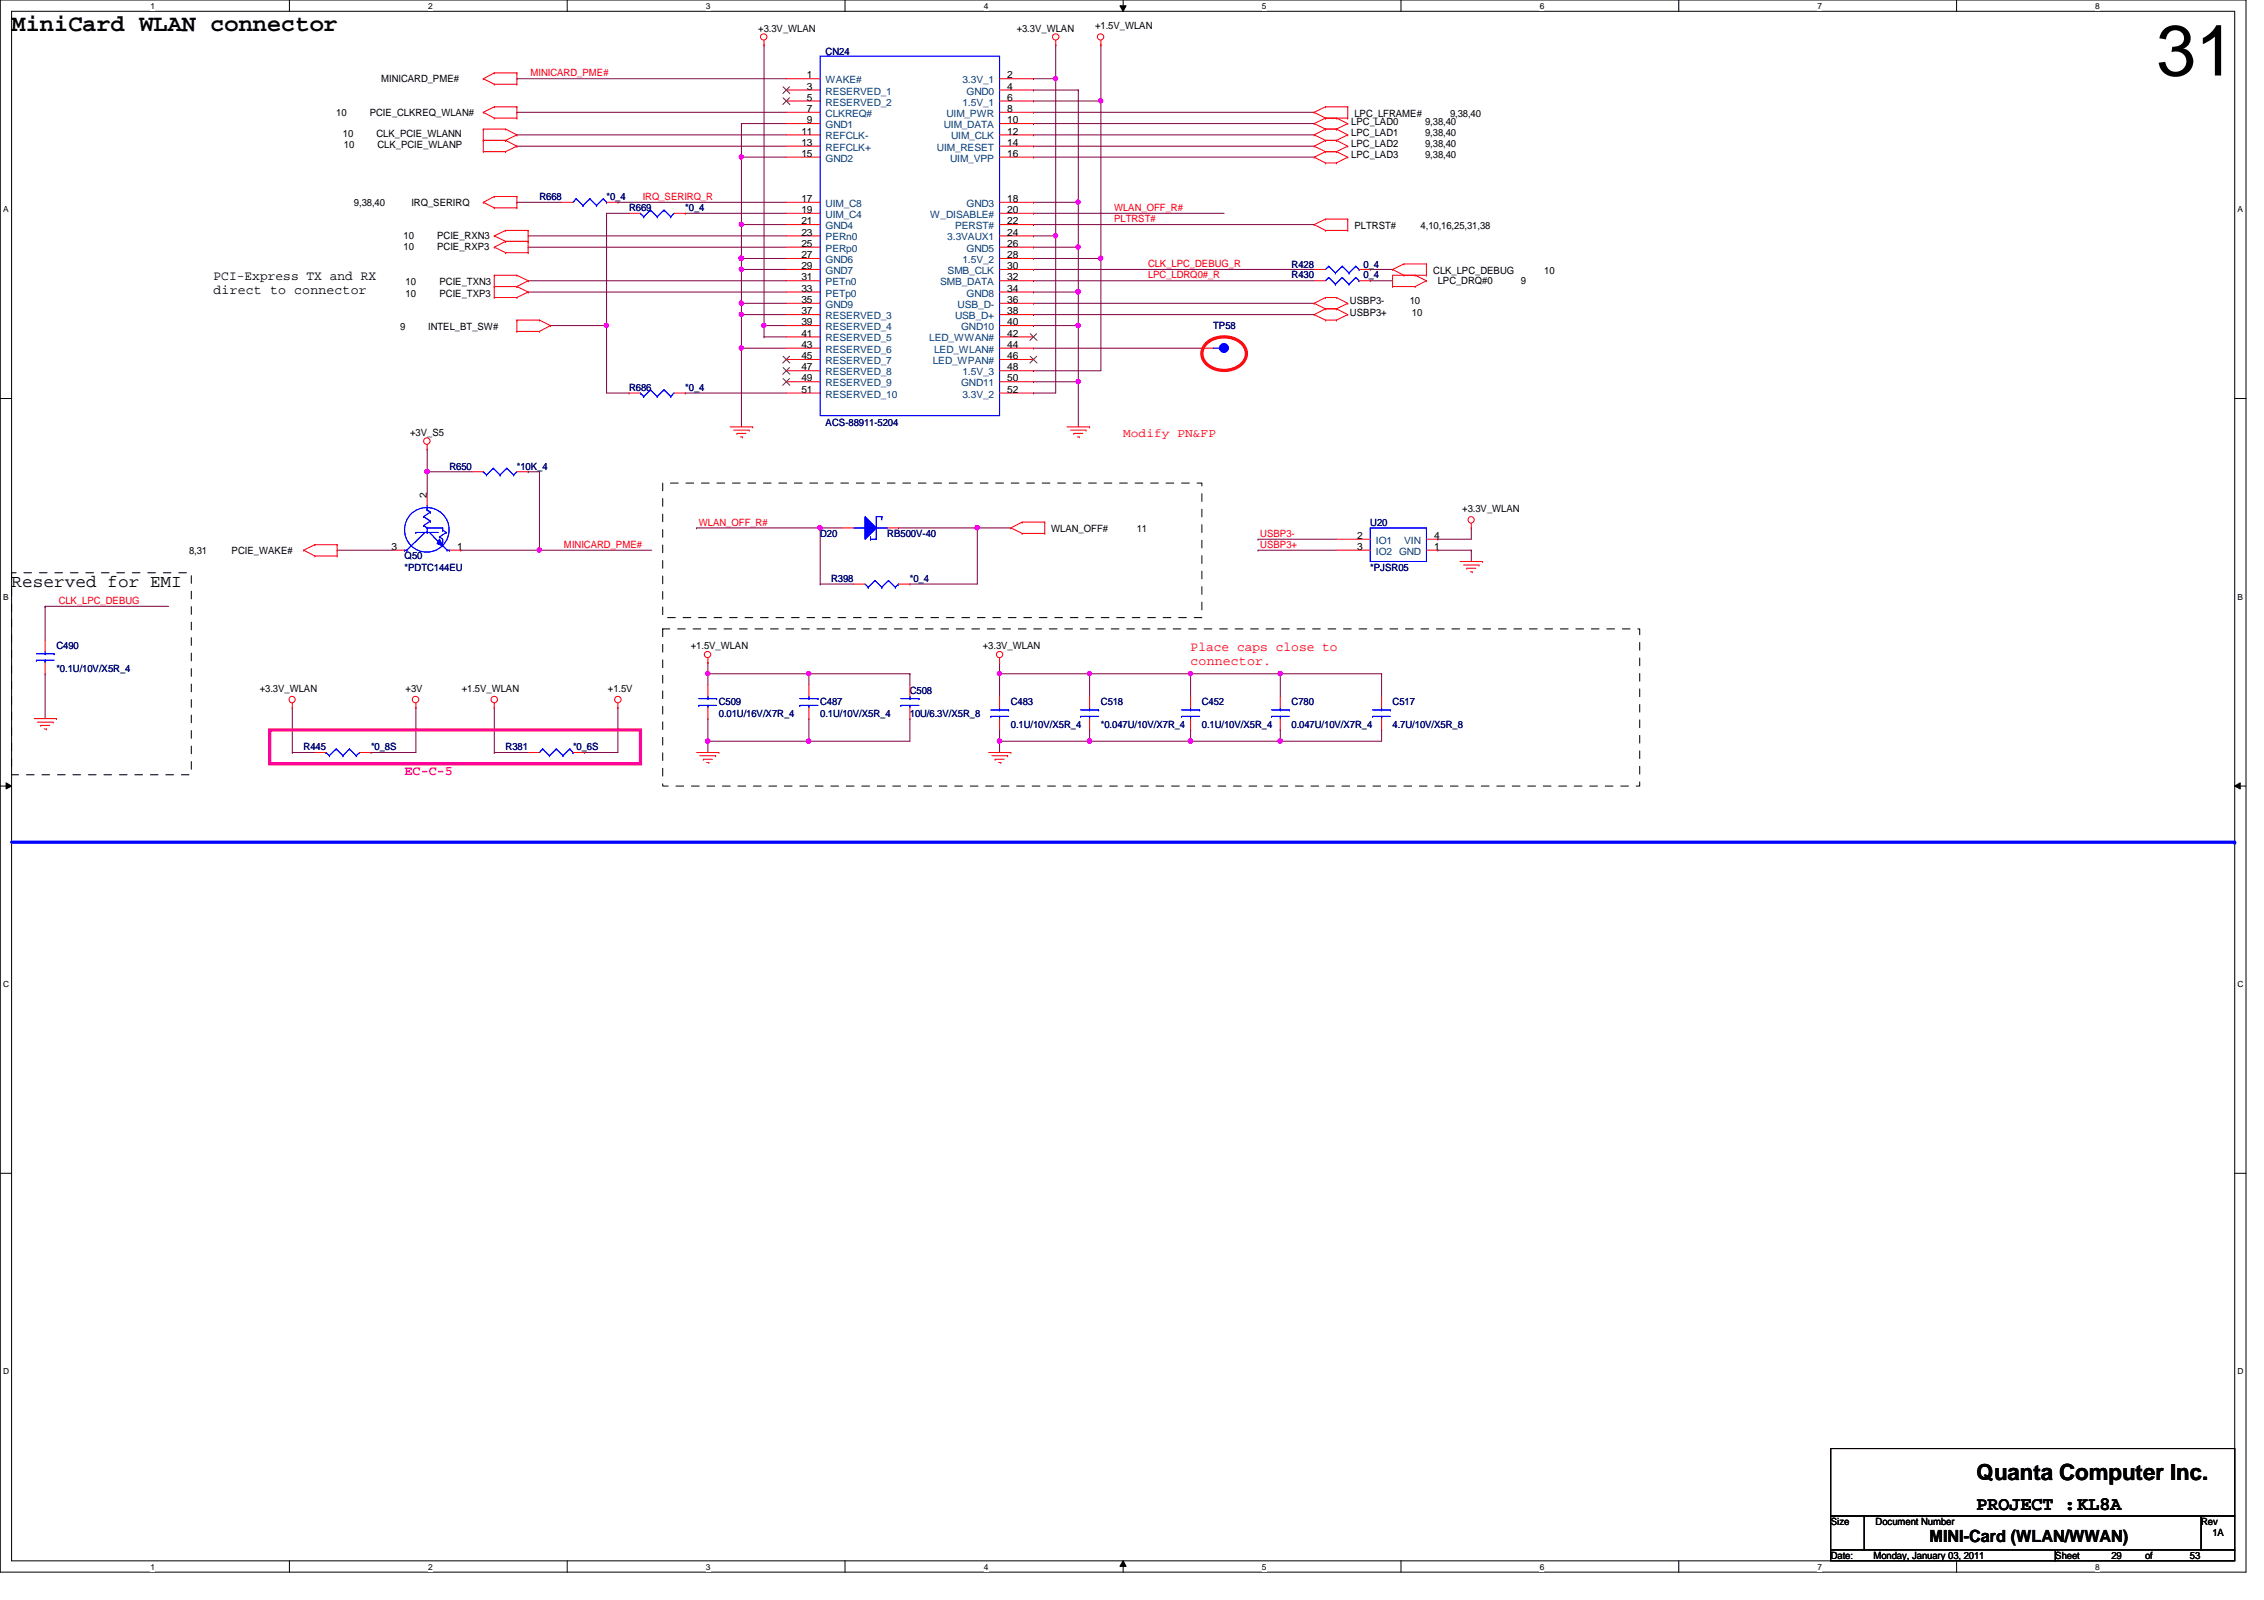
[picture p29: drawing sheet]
<svg xmlns="http://www.w3.org/2000/svg" width="297mm" height="210mm" viewBox="0 0 297 210" stroke-linecap="round" stroke-linejoin="round" font-family="sans-serif">
<defs><g id="words">
<text font-size="9.4" x="282.9" y="9.9">31</text>
<text font-size="3.1" x="1.5" y="4.1">MiniCard WLAN connector</text>
<text font-size="2.9" x="259.3" y="194.2">Quanta Computer Inc.</text>
<text font-size="2.5" x="259.3" y="198">PROJECT :KL8A</text>
<text font-size="2.3" x="1.5" y="77">Reserved for EMI</text>
<text font-size="2.2" x="253.2" y="202.3">MINI-Card (WLAN/WWAN)</text>
<g font-size="1.7">
<text x="28" y="36.7">PCI-Express TX and RX</text>
<text x="28" y="38.6">direct to connector</text>
</g>
<g font-size="1.7" fill="#f00">
<text x="156.2" y="85.4">Place caps close to</text>
<text x="156.2" y="87.2">connector.</text>
</g>
<text font-size="1.7" fill="#ff0080" x="53.1" y="101.7">EC-C-5</text>
<text font-size="1.6" fill="#f00" x="147.4" y="57.3">Modify PN&amp;FP</text>
<g font-size="1.3">
<text x="99.5" y="4.1">+3.3V_WLAN</text>
<text x="133.4" y="4.1">+3.3V_WLAN</text>
<text x="143.7" y="3.9">+1.5V_WLAN</text>
<text x="50" y="10.8">MINICARD_PME#</text>
<text x="105.9" y="10.3">1</text>
<text x="105.9" y="11.8">3</text>
<text x="132.2" y="10.3">2</text>
<text x="132.2" y="11.8">4</text>
<text x="44.1" y="15.2">10</text>
<text x="45" y="18">10</text>
<text x="48.5" y="15.2">PCIE_CLKREQ_WLAN#</text>
<text x="49.4" y="18">CLK_PCIE_WLANN</text>
<text x="105.2" y="17.7">11</text>
<text x="105.9" y="13.2">5</text>
<text x="105.9" y="14.7">7</text>
<text x="105.9" y="16.2">9</text>
<text x="132.2" y="13.2">6</text>
<text x="132.2" y="14.7">8</text>
<text x="132.2" y="16.2">10</text>
<text x="132.2" y="17.7">12</text>
<text x="177.3" y="17.8">LPC_LAD1</text>
<text x="177.3" y="16.4">LPC_LAD0</text>
<text x="177.7" y="15.3">LPC_LFRAME#</text>
<text x="187" y="17.8">9,38,40</text>
<text x="187" y="16.4">9,38,40</text>
<text x="190.2" y="15.3">9,38,40</text>
<text x="45.1" y="19.5">10</text>
<text x="49.5" y="19.5">CLK_PCIE_WLANP</text>
<text x="105.2" y="19.1">13</text>
<text x="105.2" y="20.6">15</text>
<text x="132.2" y="19.1">14</text>
<text x="132.2" y="20.6">16</text>
<text x="177.3" y="20.8">LPC_LAD3</text>
<text x="177.3" y="19.3">LPC_LAD2</text>
<text x="187" y="20.8">9,38,40</text>
<text x="187" y="19.3">9,38,40</text>
<text x="46.4" y="27">9,38,40</text>
<text x="54" y="27">IRQ_SERIRQ</text>
<text x="105.2" y="26.5">17</text>
<text x="105.2" y="27.9">19</text>
<text x="105.2" y="29.4">21</text>
<text x="132.2" y="26.5">18</text>
<text x="132.2" y="27.9">20</text>
<text x="132.2" y="29.4">22</text>
<text x="53" y="32.9">10</text>
<text x="53" y="31.4">10</text>
<text x="57.4" y="32.9">PCIE_RXP3</text>
<text x="57.4" y="31.4">PCIE_RXN3</text>
<text x="105.2" y="30.9">23</text>
<text x="105.2" y="32.4">25</text>
<text x="105.2" y="33.9">27</text>
<text x="105.2" y="35.3">29</text>
<text x="132.2" y="30.9">24</text>
<text x="132.2" y="32.4">26</text>
<text x="132.2" y="33.9">28</text>
<text x="132.2" y="35.3">30</text>
<text x="177.7" y="30.1">PLTRST#</text>
<text x="186.4" y="30.1">4,10,16,25,31,38</text>
<text x="188" y="35.9">CLK_LPC_DEBUG</text>
<text x="202.6" y="35.9">10</text>
<text x="53.2" y="38.9">10</text>
<text x="53.2" y="37.4">10</text>
<text x="57.7" y="38.9">PCIE_TXP3</text>
<text x="57.7" y="37.4">PCIE_TXN3</text>
<text x="105.2" y="36.8">31</text>
<text x="105.2" y="38.3">33</text>
<text x="105.2" y="39.8">35</text>
<text x="105.2" y="41.2">37</text>
<text x="132.2" y="36.8">32</text>
<text x="132.2" y="38.3">34</text>
<text x="132.2" y="39.8">36</text>
<text x="132.2" y="41.2">38</text>
<text x="177.1" y="39.9">USBP3-</text>
<text x="177.1" y="41.4">USBP3+</text>
<text x="185" y="39.9">10</text>
<text x="185.2" y="41.4">10</text>
<text x="188.6" y="37.3">LPC_DRQ#0</text>
<text x="199.5" y="37.3">9</text>
<text x="52.5" y="43.3">9</text>
<text x="56.2" y="43.3">INTEL_BT_SW#</text>
<text x="105.2" y="42.7">39</text>
<text x="105.2" y="44.2">41</text>
<text x="105.2" y="45.6">43</text>
<text x="105.2" y="47.1">45</text>
<text x="132.2" y="42.7">40</text>
<text x="132.2" y="44.2">42</text>
<text x="132.2" y="45.6">44</text>
<text x="132.2" y="47.1">46</text>
<text x="105.2" y="48.6">47</text>
<text x="105.2" y="50">49</text>
<text x="105.2" y="51.5">51</text>
<text x="132.2" y="48.6">48</text>
<text x="132.2" y="50">50</text>
<text x="132.2" y="51.5">52</text>
<text x="53.8" y="57.2">+3V_S5</text>
<text x="56" y="65.3" transform="rotate(-90 56 65.3)">2</text>
<text x="137.9" y="69.8">WLAN_OFF#</text>
<text x="149.1" y="69.8">11</text>
<text x="178.1" y="70.7">2</text>
<text x="188.2" y="70.7">4</text>
<text x="191.9" y="67.2">+3.3V_WLAN</text>
<text x="24.8" y="72.6">8,31</text>
<text x="30.4" y="72.6">PCIE_WAKE#</text>
<text x="51.3" y="72.1">3</text>
<text x="60" y="72.1">1</text>
<text x="178.1" y="72.1">3</text>
<text x="188.2" y="72.1">1</text>
<text x="90.6" y="85.2">+1.5V_WLAN</text>
<text x="128.9" y="85.2">+3.3V_WLAN</text>
<text x="34.1" y="90.8">+3.3V_WLAN</text>
<text x="53.2" y="90.8">+3V</text>
<text x="60.6" y="90.8">+1.5V_WLAN</text>
<text x="79.8" y="90.8">+1.5V</text>
<text x="240.2" y="200.1">Size</text>
<text x="246.1" y="200.1">Document Number</text>
<text x="288.8" y="200.1">Rev</text>
<text x="290.3" y="201.5">1A</text>
<text x="240.2" y="204.5">Date:</text>
<text x="245.8" y="204.5">Monday, January 03, 2011</text>
<text x="269.7" y="204.5">Sheet</text>
<text x="277" y="204.5">29</text>
<text x="281.4" y="204.5">of</text>
<text x="287.3" y="204.5">53</text>
</g>
<g font-size="1.3" fill="#f00">
<text x="69.6" y="10">MINICARD_PME#</text>
<text x="84.3" y="26.2">IRQ_SERIRQ_R</text>
<text x="146.2" y="29.2">PLTRST#</text>
<text x="146.2" y="27.7">WLAN_OFF_R#</text>
<text x="150.6" y="35.1">CLK_LPC_DEBUG_R</text>
<text x="150.6" y="36.5">LPC_LDRQ0#_R</text>
<text x="74" y="71.9">MINICARD_PME#</text>
<text x="91.7" y="69">WLAN_OFF_R#</text>
<text x="165.4" y="70.4">USBP3-</text>
<text x="165.4" y="71.9">USBP3+</text>
<text x="7.7" y="79.2">CLK_LPC_DEBUG</text>
</g>
<g font-size="1.3" fill="#000080">
<text x="108.3" y="7.2">CN24</text>
<text x="70.8" y="26.2">R668</text>
<text x="79.6" y="26.2">*0_4</text>
<text x="82.5" y="27.7">R669</text>
<text x="89.9" y="27.7">*0_4</text>
<text x="169.5" y="35.1">R428</text>
<text x="178.9" y="35.1">0_4</text>
<text x="169.5" y="36.5">R430</text>
<text x="178.9" y="36.5">0_4</text>
<text x="159.2" y="43.2">TP58</text>
<text x="82.5" y="51.3">R686</text>
<text x="89.9" y="51.3">*0_4</text>
<text x="108.3" y="55.8">ACS-88911-5204</text>
<text x="59" y="61.6">R650</text>
<text x="67.8" y="61.6">*10K_4</text>
<text x="107.6" y="70.4">D20</text>
<text x="116.4" y="70.4">RB500V-40</text>
<text x="179.8" y="69">U20</text>
<text x="53.1" y="73.4">Q50</text>
<text x="53.1" y="74.8">*PDTC144EU</text>
<text x="109" y="76.3">R398</text>
<text x="119.4" y="76.3">*0_4</text>
<text x="179.8" y="74.8">*PJSR05</text>
<text x="7.4" y="85.2">C490</text>
<text x="7.4" y="88.1">*0.1U/10V/X5R_4</text>
<text x="94.3" y="92.5">C509</text>
<text x="94.3" y="94">0.01U/16V/X7R_4</text>
<text x="107.6" y="92.5">C487</text>
<text x="107.6" y="94">0.1U/10V/X5R_4</text>
<text x="119.4" y="91.1">C508</text>
<text x="119.4" y="94">10U/6.3V/X5R_8</text>
<text x="132.6" y="92.5">C483</text>
<text x="132.6" y="95.5">0.1U/10V/X5R_4</text>
<text x="144.4" y="92.5">C518</text>
<text x="144.4" y="95.5">*0.047U/10V/X7R_4</text>
<text x="157.7" y="92.5">C452</text>
<text x="157.7" y="95.5">0.1U/10V/X5R_4</text>
<text x="169.5" y="92.5">C780</text>
<text x="169.5" y="95.5">0.047U/10V/X7R_4</text>
<text x="182.7" y="92.5">C517</text>
<text x="182.7" y="95.5">4.7U/10V/X5R_8</text>
<text x="39.8" y="98.4">R445</text>
<text x="48.7" y="98.4">*0_8S</text>
<text x="66.3" y="98.4">R381</text>
<text x="75.2" y="98.4">*0_6S</text>
</g>
<g font-size="1.3" fill="#004080">
<text x="108.3" y="10.9">WAKE#</text>
<text x="126.3" y="10.9">3.3V_1</text>
<text x="108.3" y="12.4">RESERVED_1</text>
<text x="108.3" y="13.8">RESERVED_2</text>
<text x="108.3" y="15.3">CLKREQ#</text>
<text x="108.3" y="16.8">GND1</text>
<text x="123.8" y="16.8">UIM_DATA</text>
<text x="124.2" y="15.3">UIM_PWR</text>
<text x="126.3" y="13.8">1.5V_1</text>
<text x="126.8" y="12.4">GND0</text>
<text x="108.3" y="18.3">REFCLK-</text>
<text x="108.3" y="19.8">REFCLK+</text>
<text x="108.3" y="21.2">GND2</text>
<text x="122.9" y="19.8">UIM_RESET</text>
<text x="124.7" y="21.2">UIM_VPP</text>
<text x="124.8" y="18.3">UIM_CLK</text>
<text x="108.3" y="27.1">UIM_C8</text>
<text x="108.3" y="28.6">UIM_C4</text>
<text x="122" y="28.6">W_DISABLE#</text>
<text x="126.8" y="27.1">GND3</text>
<text x="108.3" y="30.1">GND4</text>
<text x="108.3" y="31.5">PERn0</text>
<text x="108.3" y="33">PERp0</text>
<text x="108.3" y="34.5">GND6</text>
<text x="108.3" y="35.9">GND7</text>
<text x="124.3" y="31.5">3.3VAUX1</text>
<text x="124.3" y="35.9">SMB_CLK</text>
<text x="125.3" y="30.1">PERST#</text>
<text x="126.3" y="34.5">1.5V_2</text>
<text x="126.8" y="33">GND5</text>
<text x="108.3" y="37.4">PETn0</text>
<text x="108.3" y="38.9">PETp0</text>
<text x="108.3" y="40.4">GND9</text>
<text x="108.3" y="41.9">RESERVED_3</text>
<text x="123.4" y="37.4">SMB_DATA</text>
<text x="125.3" y="41.9">USB_D+</text>
<text x="125.6" y="40.4">USB_D-</text>
<text x="126.8" y="38.9">GND8</text>
<text x="108.3" y="43.3">RESERVED_4</text>
<text x="108.3" y="44.8">RESERVED_5</text>
<text x="108.3" y="46.3">RESERVED_6</text>
<text x="108.3" y="47.8">RESERVED_7</text>
<text x="121.9" y="44.8">LED_WWAN#</text>
<text x="122.4" y="47.8">LED_WPAN#</text>
<text x="122.6" y="46.3">LED_WLAN#</text>
<text x="126.1" y="43.3">GND10</text>
<text x="108.3" y="49.2">RESERVED_8</text>
<text x="108.3" y="50.7">RESERVED_9</text>
<text x="108.3" y="52.2">RESERVED_10</text>
<text x="126.1" y="50.7">GND11</text>
<text x="126.3" y="49.2">1.5V_3</text>
<text x="126.3" y="52.2">3.3V_2</text>
<text x="180.5" y="71.3">IO1</text>
<text x="184.2" y="71.3">VIN</text>
<text x="180.5" y="72.8">IO2 GND</text>
</g>
<g font-size="1.1">
<text x="19.7" y="1.1">1</text>
<text x="56.2" y="1.1">2</text>
<text x="92.6" y="1.1">3</text>
<text x="129.1" y="1.1">4</text>
<text x="165.6" y="1.1">5</text>
<text x="202" y="1.1">6</text>
<text x="238.5" y="1.1">7</text>
<text x="274.9" y="1.1">8</text>
<text x=".4" y="27.9">A</text>
<text x="293.6" y="27.9">A</text>
<text x=".4" y="78.7">B</text>
<text x="293.6" y="78.7">B</text>
<text x=".4" y="129.5">C</text>
<text x="293.6" y="129.5">C</text>
<text x=".4" y="180.3">D</text>
<text x="293.6" y="180.3">D</text>
<text x="19.7" y="205.9">1</text>
<text x="56.2" y="205.9">2</text>
<text x="92.6" y="205.9">3</text>
<text x="129.1" y="205.9">4</text>
<text x="165.6" y="205.9">5</text>
<text x="202" y="205.9">6</text>
<text x="238.5" y="205.9">7</text>
<text x="274.9" y="205.9">8</text>
</g>
</g></defs>
<path d="M0 0h294.7v206.2h-294.7zM1.5 1.5h291.7v203.3h-291.7z" fill="none" stroke="#000" stroke-width=".13"/>
<g fill="#fff">
<path d="M19.7 .2h.6v1.2h-.6z"/>
<path d="M19.7 204.9h.6v1.2h-.6z"/>
</g>
<path d="M38 0v1.5M38 204.8v1.4" fill="none" stroke="#000" stroke-width=".13"/>
<g fill="#fff">
<path d="M56.2 .2h.6v1.2h-.6z"/>
<path d="M56.2 204.9h.6v1.2h-.6z"/>
</g>
<path d="M74.4 0v1.5M74.4 204.8v1.4" fill="none" stroke="#000" stroke-width=".13"/>
<g fill="#fff">
<path d="M92.6 .2h.6v1.2h-.6z"/>
<path d="M92.6 204.9h.6v1.2h-.6z"/>
</g>
<path d="M110.9 0v1.5M110.9 204.8v1.4" fill="none" stroke="#000" stroke-width=".13"/>
<g fill="#fff">
<path d="M129.1 .2h.6v1.2h-.6z"/>
<path d="M129.1 204.9h.6v1.2h-.6z"/>
</g>
<path d="M146.9 .8h.8l-.3 .7zM147.4 0v1.5M147.4 204.8l.3 .7h-.8zM147.4 204.8v1.4" fill="none" stroke="#000" stroke-width=".13"/>
<path d="M146.9 .8h.8l-.3 .7zM147.4 204.8l.3 .7h-.8z" fill="#000"/>
<g fill="#fff">
<path d="M165.6 .2h.6v1.2h-.6z"/>
<path d="M165.6 204.9h.6v1.2h-.6z"/>
</g>
<path d="M183.8 0v1.5M183.8 204.8v1.4" fill="none" stroke="#000" stroke-width=".13"/>
<g fill="#fff">
<path d="M202 .2h.6v1.2h-.6z"/>
<path d="M202 204.9h.6v1.2h-.6z"/>
</g>
<path d="M220.3 0v1.5M220.3 204.8v1.4" fill="none" stroke="#000" stroke-width=".13"/>
<g fill="#fff">
<path d="M238.5 .2h.6v1.2h-.6z"/>
<path d="M238.5 204.9h.6v1.2h-.6z"/>
</g>
<path d="M256.7 0v1.5M256.7 204.8v1.4" fill="none" stroke="#000" stroke-width=".13"/>
<g fill="#fff">
<path d="M274.9 .2h.6v1.2h-.6z"/>
<path d="M274.9 204.9h.6v1.2h-.6z"/>
<path d="M.4 26.9h.7v1.2h-.7z"/>
<path d="M293.6 26.9h.7v1.2h-.7z"/>
<path d="M.4 77.7h.7v1.2h-.7z"/>
<path d="M293.6 77.7h.7v1.2h-.7z"/>
</g>
<path d="M0 52.3h1.5M293.2 52.3h1.5" fill="none" stroke="#000" stroke-width=".13"/>
<g fill="#fff">
<path d="M.4 128.5h.8v1.2h-.8z"/>
<path d="M293.6 128.5h.7v1.2h-.7z"/>
</g>
<path d="M0 103.1h1.5M.8 102.7l.7 .4-.7 .4zM293.2 103.1l.7-.4v.8zM293.2 103.1h1.5" fill="none" stroke="#000" stroke-width=".13"/>
<path d="M.8 102.7l.7 .4-.7 .4zM293.2 103.1l.7-.4v.8z" fill="#000"/>
<g fill="#fff">
<path d="M.4 179.3h.8v1.2h-.8z"/>
<path d="M293.6 179.3h.7v1.2h-.7z"/>
</g>
<path d="M0 153.9h1.5M293.2 153.9h1.5" fill="none" stroke="#000" stroke-width=".13"/>
<path d="M141.5 38.3h.1M141.5 38.3v4.4h-5.9M135.6 42.7h.1" fill="none" stroke="#800040" stroke-width=".13"/>
<circle cx="141.4" cy="38.3" r=".29" fill="#f0f"/>
<circle cx="141.4" cy="38.3" r=".29" fill="none" stroke="#f0f" stroke-width=".13"/>
<path d="M92.9 88.4h.1M92.9 88.4h13.2" fill="none" stroke="#800040" stroke-width=".13"/>
<circle cx="92.8" cy="88.4" r=".29" fill="#f0f"/>
<circle cx="92.8" cy="88.4" r=".29" fill="none" stroke="#f0f" stroke-width=".13"/>
<g fill="none" stroke="#800040" stroke-width=".13">
<path d="M135.6 39.8h.1M135.6 39.8h36.8M135.6 41.3h.1M135.6 41.3h36.8M70.8 72.2h.1M70.8 72.2h14.7M188.6 72.2h.1M188.6 70.7h.1M188.6 72.2h4.4M193 72.2h.1M193 69.3h.1M193 69.3v1.4h-4.4"/>
<path d="M193 72.2v1.5M92.9 97.2h.1M92.9 97.2h13.2"/>
</g>
<circle cx="70.7" cy="72.2" r=".29" fill="#f0f"/>
<circle cx="70.7" cy="72.2" r=".29" fill="none" stroke="#f0f" stroke-width=".13"/>
<path d="M44.2 72.2h.1M44.2 72.2h7.4M56 61.9h.1M56 61.9h5.9M56 61.9v2.9M69.3 61.9h.1M69.3 61.9h1.5" fill="none" stroke="#800040" stroke-width=".13"/>
<circle cx="56" cy="61.9" r=".29" fill="#f0f"/>
<circle cx="56" cy="61.9" r=".29" fill="none" stroke="#f0f" stroke-width=".13"/>
<path d="M138.5 30.9h.1M138.5 30.9v20.7M70.8 61.9h.1M70.8 61.9v10.3" fill="none" stroke="#800040" stroke-width=".13"/>
<circle cx="138.5" cy="30.9" r=".29" fill="#f0f"/>
<circle cx="138.5" cy="30.9" r=".29" fill="none" stroke="#f0f" stroke-width=".13"/>
<path d="M92.9 94.3h.1M92.9 94.3v2.9" fill="none" stroke="#800040" stroke-width=".13"/>
<circle cx="92.8" cy="97.2" r=".29" fill="#f0f"/>
<circle cx="92.8" cy="97.2" r=".29" fill="none" stroke="#f0f" stroke-width=".13"/>
<path d="M106.1 97.2h.1M106.1 97.2h13.3" fill="none" stroke="#800040" stroke-width=".13"/>
<circle cx="106.1" cy="97.2" r=".29" fill="#f0f"/>
<circle cx="106.1" cy="97.2" r=".29" fill="none" stroke="#f0f" stroke-width=".13"/>
<path d="M106.1 94.3h.1M106.1 88.4h.1M106.1 88.4v1.5M106.1 94.3v2.9M131.1 97.2h.1M131.1 97.2v1.5M131.1 97.2h11.9M168 97.2h.1M168 97.2h13.3" fill="none" stroke="#800040" stroke-width=".13"/>
<circle cx="142.9" cy="97.2" r=".29" fill="#f0f"/>
<circle cx="142.9" cy="97.2" r=".29" fill="none" stroke="#f0f" stroke-width=".13"/>
<circle cx="131.1" cy="97.2" r=".29" fill="#f0f"/>
<circle cx="131.1" cy="97.2" r=".29" fill="none" stroke="#f0f" stroke-width=".13"/>
<path d="M156.2 97.2h.1M156.2 97.2h11.8" fill="none" stroke="#800040" stroke-width=".13"/>
<circle cx="167.9" cy="97.2" r=".29" fill="#f0f"/>
<circle cx="167.9" cy="97.2" r=".29" fill="none" stroke="#f0f" stroke-width=".13"/>
<circle cx="156.2" cy="97.2" r=".29" fill="#f0f"/>
<circle cx="156.2" cy="97.2" r=".29" fill="none" stroke="#f0f" stroke-width=".13"/>
<path d="M143 97.2h.1M143 97.2h13.2" fill="none" stroke="#800040" stroke-width=".13"/>
<circle cx="156.2" cy="97.2" r=".29" fill="#f0f"/>
<circle cx="156.2" cy="97.2" r=".29" fill="none" stroke="#f0f" stroke-width=".13"/>
<circle cx="142.9" cy="97.2" r=".29" fill="#f0f"/>
<circle cx="142.9" cy="97.2" r=".29" fill="none" stroke="#f0f" stroke-width=".13"/>
<path d="M131.1 88.4h.1M131.1 88.4v3M143 88.4h.1M143 88.4h13.2M156.2 88.4h.1M156.2 88.4v3" fill="none" stroke="#800040" stroke-width=".13"/>
<circle cx="156.2" cy="88.4" r=".29" fill="#f0f"/>
<circle cx="156.2" cy="88.4" r=".29" fill="none" stroke="#f0f" stroke-width=".13"/>
<circle cx="142.9" cy="88.4" r=".29" fill="#f0f"/>
<circle cx="142.9" cy="88.4" r=".29" fill="none" stroke="#f0f" stroke-width=".13"/>
<path d="M131.1 86.9h.1M131.1 86.9v1.5M143 88.4h.1M143 88.4v3M168 88.4h.1M168 95.8h.1M168 88.4v3M168 95.8v1.4" fill="none" stroke="#800040" stroke-width=".13"/>
<circle cx="167.9" cy="97.2" r=".29" fill="#f0f"/>
<circle cx="167.9" cy="97.2" r=".29" fill="none" stroke="#f0f" stroke-width=".13"/>
<path d="M168 88.4h.1M168 88.4h13.3" fill="none" stroke="#800040" stroke-width=".13"/>
<circle cx="167.9" cy="88.4" r=".29" fill="#f0f"/>
<circle cx="167.9" cy="88.4" r=".29" fill="none" stroke="#f0f" stroke-width=".13"/>
<path d="M131.1 88.4h.1M131.1 88.4h11.9" fill="none" stroke="#800040" stroke-width=".13"/>
<circle cx="131.1" cy="88.4" r=".29" fill="#f0f"/>
<circle cx="131.1" cy="88.4" r=".29" fill="none" stroke="#f0f" stroke-width=".13"/>
<g fill="none" stroke="#800040" stroke-width=".13">
<path d="M92.9 86.9h.1M92.9 88.4h.1M92.9 97.2h.1M92.9 86.9v3M92.9 97.2v1.5M106.1 88.4h.1M106.1 88.4h13.3M131.1 95.8h.1M131.1 95.8v1.4M143 95.8h.1M143 95.8v1.4M156.2 95.8h.1"/>
<path d="M156.2 88.4h.1M156.2 95.8v1.4M156.2 88.4h11.8M181.3 88.4h.1M181.3 95.8h.1M181.3 88.4v3M181.3 95.8v1.4"/>
</g>
<circle cx="106.1" cy="88.4" r=".29" fill="#f0f"/>
<circle cx="106.1" cy="88.4" r=".29" fill="none" stroke="#f0f" stroke-width=".13"/>
<path d="M128.2 69.3h.1M128.2 69.3v7.3" fill="none" stroke="#800040" stroke-width=".13"/>
<circle cx="128.2" cy="69.2" r=".29" fill="#f0f"/>
<circle cx="128.2" cy="69.2" r=".29" fill="none" stroke="#f0f" stroke-width=".13"/>
<path d="M67.8 26.5h.1M67.8 26.5h5.9M81.1 26.5h.1M81.1 26.5h22.1M107.6 69.3h.1M107.6 76.6h.1M107.6 69.3h2.9M107.6 76.6h4.4M107.6 69.3v7.3M117.9 69.3h.1M117.9 69.3h14.7M128.2 69.3h.1" fill="none" stroke="#800040" stroke-width=".13"/>
<circle cx="107.6" cy="69.2" r=".29" fill="#f0f"/>
<circle cx="107.6" cy="69.2" r=".29" fill="none" stroke="#f0f" stroke-width=".13"/>
<g fill="none" stroke="#800040" stroke-width=".13">
<path d="M67.8 14.7h.1M67.8 14.7h35.4M100.2 5.9h.1M100.2 5.9v36.8M138.5 10.3h.1M138.5 10.3v20.6h-2.9M144.4 5.9h.1M144.4 5.9v7.4M135.6 30.9h.1M179.8 35.3h.1M179.8 36.8h.1M179.8 35.3h2.9"/>
<path d="M179.8 36.8h2.9M56 58.9h.1M56 58.9v3M135.6 45.7h.1M135.6 45.7h22.1M5.9 79.5h.1M5.9 79.5v4.5M60.4 72.2h.1M60.4 72.2h10.4M91.4 69.3h.1M91.4 69.3h16.2M119.4 76.6h.1"/>
<path d="M119.4 76.6h8.8M165.1 70.7h.1M165.1 72.2h.1M165.1 70.7h10.2M165.1 72.2h10.2M5.9 88.4h.1M5.9 88.4v5.9"/>
</g>
<circle cx="138.5" cy="10.3" r=".29" fill="#f0f"/>
<circle cx="138.5" cy="10.3" r=".29" fill="none" stroke="#f0f" stroke-width=".13"/>
<g fill="none" stroke="#800040" stroke-width=".13">
<path d="M135.6 14.7h.1M135.6 14.7h36.8M69.3 30.9h.1M69.3 38.3h.1M69.3 36.8h.1M69.3 32.4h.1M69.3 30.9h33.9M69.3 38.3h33.9M69.3 36.8h33.9M69.3 32.4h33.9M135.6 29.5h.1M135.6 38.3h.1"/>
<path d="M135.6 29.5h36.8M135.6 38.3h5.9M100.2 44.2h.1M100.2 42.7h.1M100.2 44.2h3M100.2 42.7v1.5M135.6 50.1h.1M135.6 50.1h5.9M141.5 50.1h.1M141.5 50.1v5.9"/>
</g>
<circle cx="141.4" cy="50.1" r=".29" fill="#f0f"/>
<circle cx="141.4" cy="50.1" r=".29" fill="none" stroke="#f0f" stroke-width=".13"/>
<path d="M135.6 10.3h.1M138.5 5.9h.1M138.5 5.9v4.4h-2.9M97.3 20.6h.1M97.3 20.6h5.9" fill="none" stroke="#800040" stroke-width=".13"/>
<circle cx="97.2" cy="20.6" r=".29" fill="#f0f"/>
<circle cx="97.2" cy="20.6" r=".29" fill="none" stroke="#f0f" stroke-width=".13"/>
<path d="M97.3 20.6h.1M97.3 20.6v8.9M97.3 41.3h.1M97.3 41.3v4.4" fill="none" stroke="#800040" stroke-width=".13"/>
<circle cx="97.2" cy="41.2" r=".29" fill="#f0f"/>
<circle cx="97.2" cy="41.2" r=".29" fill="none" stroke="#f0f" stroke-width=".13"/>
<path d="M67.8 19.2h.1M67.8 17.7h.1M67.8 19.2h35.4M67.8 17.7h35.4M97.3 16.2h.1M97.3 16.2v4.4M141.5 42.7h.1M141.5 42.7v7.4" fill="none" stroke="#800040" stroke-width=".13"/>
<circle cx="141.4" cy="42.7" r=".29" fill="#f0f"/>
<circle cx="141.4" cy="42.7" r=".29" fill="none" stroke="#f0f" stroke-width=".13"/>
<path d="M97.3 33.9h.1M97.3 33.9v1.4" fill="none" stroke="#800040" stroke-width=".13"/>
<circle cx="97.2" cy="33.9" r=".29" fill="#f0f"/>
<circle cx="97.2" cy="33.9" r=".29" fill="none" stroke="#f0f" stroke-width=".13"/>
<path d="M97.3 35.3h.1M97.3 35.3v4.5M100.2 42.7h.1M100.2 42.7h3" fill="none" stroke="#800040" stroke-width=".13"/>
<circle cx="100.2" cy="42.7" r=".29" fill="#f0f"/>
<circle cx="100.2" cy="42.7" r=".29" fill="none" stroke="#f0f" stroke-width=".13"/>
<path d="M97.3 45.7h.1M97.3 45.7h5.9" fill="none" stroke="#800040" stroke-width=".13"/>
<circle cx="97.2" cy="45.7" r=".29" fill="#f0f"/>
<circle cx="97.2" cy="45.7" r=".29" fill="none" stroke="#f0f" stroke-width=".13"/>
<path d="M135.6 11.8h.1M135.6 11.8h5.9M141.5 11.8h.1M141.5 11.8v20.6M135.6 28h.1M135.6 26.5h.1M135.6 28h25M135.6 26.5h5.9M141.5 26.5h.1" fill="none" stroke="#800040" stroke-width=".13"/>
<circle cx="141.4" cy="26.5" r=".29" fill="#f0f"/>
<circle cx="141.4" cy="26.5" r=".29" fill="none" stroke="#f0f" stroke-width=".13"/>
<path d="M135.6 13.3h.1M135.6 13.3h8.8M144.4 13.3h.1M144.4 13.3v20.6" fill="none" stroke="#800040" stroke-width=".13"/>
<circle cx="144.4" cy="33.9" r=".29" fill="#f0f"/>
<circle cx="144.4" cy="33.9" r=".29" fill="none" stroke="#f0f" stroke-width=".13"/>
<circle cx="144.4" cy="13.2" r=".29" fill="#f0f"/>
<circle cx="144.4" cy="13.2" r=".29" fill="none" stroke="#f0f" stroke-width=".13"/>
<path d="M135.6 33.9h.1M135.6 33.9h8.8M141.5 32.4h.1M141.5 32.4v5.9M144.4 33.9h.1M144.4 33.9v14.7h-8.8M135.6 48.6h.1M135.6 51.6h.1M135.6 51.6h2.9" fill="none" stroke="#800040" stroke-width=".13"/>
<circle cx="141.4" cy="38.3" r=".29" fill="#f0f"/>
<circle cx="141.4" cy="38.3" r=".29" fill="none" stroke="#f0f" stroke-width=".13"/>
<circle cx="141.4" cy="32.4" r=".29" fill="#f0f"/>
<circle cx="141.4" cy="32.4" r=".29" fill="none" stroke="#f0f" stroke-width=".13"/>
<path d="M97.3 39.8h.1M97.3 39.8h5.9M135.6 32.4h.1M135.6 32.4h5.9" fill="none" stroke="#800040" stroke-width=".13"/>
<circle cx="97.2" cy="39.8" r=".29" fill="#f0f"/>
<circle cx="97.2" cy="39.8" r=".29" fill="none" stroke="#f0f" stroke-width=".13"/>
<path d="M97.3 35.3h.1M97.3 35.3h5.9" fill="none" stroke="#800040" stroke-width=".13"/>
<circle cx="97.2" cy="35.3" r=".29" fill="#f0f"/>
<circle cx="97.2" cy="35.3" r=".29" fill="none" stroke="#f0f" stroke-width=".13"/>
<path d="M97.3 33.9h.1M97.3 29.5h.1M97.3 33.9h5.9M97.3 29.5v4.4M97.3 29.5h5.9M97.3 45.7h.1M97.3 45.7v10.3" fill="none" stroke="#800040" stroke-width=".13"/>
<circle cx="97.2" cy="33.9" r=".29" fill="#f0f"/>
<circle cx="97.2" cy="33.9" r=".29" fill="none" stroke="#f0f" stroke-width=".13"/>
<circle cx="97.2" cy="29.4" r=".29" fill="#f0f"/>
<circle cx="97.2" cy="29.4" r=".29" fill="none" stroke="#f0f" stroke-width=".13"/>
<g fill="none" stroke="#800040" stroke-width=".13">
<path d="M67.8 10.3h.1M67.8 10.3h35.4M97.3 16.2h.1M97.3 16.2h5.9M79.6 28v23.6h2.9M89.9 28h.1M89.9 28h13.3M97.3 39.8h.1M97.3 39.8v1.5M135.6 35.3h.1M135.6 36.8h.1M135.6 35.3h36.8"/>
<path d="M135.6 36.8h36.8M72.2 42.7h.1M72.2 42.7h7.4M79.6 42.7h.1M82.5 51.6h.1M89.9 51.6h.1M89.9 51.6h13.3M97.3 41.3h.1M97.3 41.3h5.9M5.9 79.5h.1M5.9 79.5h16.2M38.4 98.7h.1"/>
<path d="M38.4 92.8h.1M38.4 98.7h2.9M38.4 92.8v5.9M48.7 98.7h.1M54.6 92.8h.1M54.6 92.8v5.9h-5.9M64.9 98.7h.1M64.9 92.8h.1M64.9 98.7h4.4M64.9 92.8v5.9M76.7 98.7h.1M81.1 92.8h.1"/>
<path d="M81.1 92.8v5.9h-4.4M119.4 88.4h.1M119.4 94.3h.1M119.4 88.4v1.5M119.4 94.3v2.9"/>
</g>
<circle cx="79.6" cy="42.7" r=".29" fill="#f0f"/>
<circle cx="79.6" cy="42.7" r=".29" fill="none" stroke="#f0f" stroke-width=".13"/>
<path d="M135.6 17.7h.1M135.6 19.2h.1M135.6 16.2h.1M135.6 17.7h36.8M135.6 19.2h36.8M135.6 16.2h36.8M79.6 28h.1M79.6 28h2.9M135.6 20.6h.1M135.6 20.6h36.8" fill="none" stroke="#800040" stroke-width=".13"/>
<g fill="none" stroke="#f00" stroke-width=".13">
<path d="M63.4 14.7h.1M63.4 18.4h.1M63.4 16.9h.1M63.4 19.9h.1M63.4 10.3h.1M63.4 14.7l1.5 .8M63.4 16.9h2.9M63.4 18.4h2.9M63.4 16.9v3M63.4 19.9h2.9M63.4 10.3l1.5 .7M64.9 14h.1"/>
<path d="M64.9 15.5h.1M64.9 9.6h.1M64.9 11h.1M64.9 14l-1.5 .7M64.9 14h2.9M64.9 15.5h2.9M64.9 9.6l-1.5 .7M64.9 9.6h2.9M64.9 11h2.9M66.3 16.9h.1M66.3 18.4h.1M66.3 19.9h.1"/>
<path d="M66.3 16.9l1.5 .8M66.3 18.4l1.5 .8M67.8 14h.1M67.8 15.5h.1M67.8 17.7h.1M67.8 19.2h.1M67.8 9.6h.1M67.8 11h.1M67.8 9.6v1.4M67.8 14v1.5M67.8 17.7l-1.5 .7M67.8 19.2l-1.5 .7"/>
<path d="M100.2 5.9h.1M100.2 5.3v.6M138.5 5.9h.1M138.5 5.3v.6M144.4 5.9h.1M144.4 5.3v.6M172.4 14.7h.1M172.4 19.2h.1M172.4 17.7h.1M172.4 16.2h.1M172.4 14.7l1.5 .8M172.4 19.2l1.5 .7"/>
<path d="M172.4 17.7l1.5 .7M172.4 16.2l1.5 .7M173.9 15.5h.1M173.9 14h.1M173.9 19.9h.1M173.9 18.4h.1M173.9 16.9h.1M173.9 14h2.9M173.9 15.5h2.9M173.9 14l-1.5 .7M173.9 16.9h1.4M173.9 18.4h1.4"/>
<path d="M173.9 19.9h1.4M173.9 19.9l-1.5 .7M173.9 18.4l-1.5 .8M173.9 16.9l-1.5 .8M173.9 15.5l-1.5 .7M175.3 19.9h.1M175.3 18.4h.1M175.3 16.9h.1M175.3 15.5h.1M175.3 19.9l1.5 .7M175.3 18.4l1.5 .8M175.3 16.9l1.5 .8"/>
<path d="M175.3 15.5l1.5 .7M176.8 15.5h.1M176.8 14h.1M176.8 19.2h.1M176.8 17.7h.1M176.8 16.2h.1M176.8 14v1.5M176.8 19.2l-1.5 .7M176.8 17.7l-1.5 .7M176.8 16.2l-1.5 .7M63.4 26.5h.1M63.4 26.5l1.5 .8"/>
<path d="M64.9 25.8h.1M64.9 27.3h.1M64.9 39h.1M64.9 37.6h.1M64.9 36.1h.1M64.9 32.4h.1M64.9 30.9h.1M64.9 25.8h2.9M64.9 25.8l-1.5 .7M64.9 27.3h2.9M64.9 36.1h2.9M64.9 37.6h2.9"/>
<path d="M64.9 39h2.9M64.9 36.1v2.9M64.9 32.4l1.4 .7M64.9 30.9l1.4 .8M66.3 31.7h.1M66.3 33.1h.1M66.3 30.2h.1M66.3 31.7l-1.4 .7M66.3 31.7h3M66.3 33.1h3M66.3 30.2l-1.4 .7M66.3 30.2h3"/>
<path d="M67.8 27.3h.1M67.8 25.8h.1M67.8 37.6h.1M67.8 39h.1M67.8 36.1h.1M67.8 25.8v1.5M67.8 37.6l1.5 .7M67.8 36.1l1.5 .7M69.3 38.3h.1M69.3 36.8h.1M69.3 31.7h.1M69.3 33.1h.1"/>
<path d="M69.3 30.2h.1M69.3 38.3l-1.5 .7M69.3 36.8l-1.5 .8M69.3 30.2v2.9M172.4 29.5h.1M172.4 39.8h.1M172.4 20.6h.1M172.4 29.5l1.5 .7M172.4 39.8l1.5 .7M172.4 20.6l1.5 .8M173.9 30.2h.1M173.9 28.7h.1"/>
<path d="M173.9 39h.1M173.9 21.4h.1M173.9 39h1.4M173.9 30.2h2.9M173.9 28.7h2.9M173.9 28.7l-1.5 .8M173.9 39l-1.5 .8M173.9 21.4h1.4M175.3 39h.1M175.3 21.4h.1M175.3 39l1.5 .8M176.8 30.2h.1"/>
<path d="M176.8 28.7h.1M176.8 39.8h.1M176.8 20.6h.1M176.8 28.7v1.5M176.8 39.8l-1.5 .7M176.8 20.6l-1.5 .8M182.7 35.3h.1M182.7 37.6h.1M182.7 36.1h.1M182.7 35.3l1.5 .8M182.7 36.1h4.5M182.7 37.6h3"/>
<path d="M182.7 36.1v1.5M184.2 36.1h.1M184.2 34.6h.1M184.2 34.6h3M184.2 34.6l-1.5 .7M185.7 36.1h.1M185.7 37.6h.1M185.7 36.1l1.5 .7M187.2 36.1h.1M187.2 34.6h.1M187.2 36.8h.1M187.2 34.6v1.5"/>
<path d="M187.2 36.8l-1.5 .8M56 58.9h.1M56 58.3v.6M67.8 43.5h.1M67.8 42h.1M67.8 42v1.5M67.8 42h3M67.8 43.5h3M70.8 42h.1M70.8 43.5h.1M70.8 42l1.4 .7M72.2 42.7h.1"/>
<path d="M72.2 42.7l-1.4 .8M95.8 56h3M96.3 56.4h2M96.7 56.9h.1M96.7 56.9h1.2M97.2 57.3h.2M97.4 57.3h.1M98.3 56.4h.1M98.8 56h.1M140 56h3M140.5 56.4h2M140.9 56.9h.1"/>
<path d="M140.9 56.9h1.2M141.3 57.3h.3M141.6 57.3h.1M142.5 56.4h.1M143 56h.1M172.4 41.3h.1M172.4 41.3l1.5 .7M173.9 40.5h.1M173.9 42h.1M173.9 40.5h1.4M173.9 42h1.4M173.9 40.5l-1.5 .8"/>
<path d="M175.3 40.5h.1M175.3 42h.1M175.3 40.5l1.5 .8M176.8 41.3h.1M176.8 41.3l-1.5 .7M39.8 72.2h.1M39.8 72.2l1.5 .7M41.3 71.5h.1M41.3 72.9h.1M41.3 71.5h2.9M41.3 71.5l-1.5 .7M41.3 72.9h2.9"/>
<path d="M44.2 72.9h.1M44.2 71.5h.1M44.2 71.5v1.4M132.6 69.3h.1M132.6 69.3l1.5 .7M134.1 70h.1M134.1 68.5h.1M134.1 70h3M134.1 68.5h3M134.1 68.5l-1.5 .8M137.1 70h.1M137.1 68.5h.1"/>
<path d="M137.1 68.5v1.5M191.6 73.7h2.9M192 74.1h2.1M192.4 74.5h.1M192.4 74.5h1.2M192.9 75h.3M193 69.3h.1M193 68.7v.6M193.2 75h.1M194.1 74.1h.1M194.5 73.7h.1M4.5 94.3h2.9"/>
<path d="M4.9 94.7h2.1M5.3 95.2h.1M5.3 95.2h1.2M5.8 95.6h.3M6.1 95.6h.1M7 94.7h.1M7.4 94.3h.1M38.4 92.8h.1M38.4 92.2v.6M54.6 92.8h.1M54.6 92.2v.6M64.9 92.8h.1"/>
<path d="M64.9 92.2v.6M81.1 92.8h.1M81.1 92.2v.6M91.4 98.7h2.9M91.8 99.1h2.1M92.3 99.6h.1M92.3 99.6h1.2M92.9 86.9h.1M92.9 86.3v.6M93.9 99.1h.1M94.3 98.7h.1M129.7 98.7h2.9"/>
<path d="M130.1 99.1h2.1M130.6 99.6h.1M130.6 99.6h1.1M131.1 86.9h.1M131.1 86.3v.6M132.2 99.1h.1M132.6 98.7h.1M92.7 100h.3M93 100h.1M131 100h.3M131.3 100h.1"/>
<circle cx="100.2" cy="4.8" r=".42"/>
<circle cx="138.5" cy="4.8" r=".42"/>
<circle cx="144.4" cy="4.8" r=".42"/>
<circle cx="56" cy="57.9" r=".43"/>
<circle cx="193" cy="68.2" r=".42"/>
<circle cx="38.3" cy="91.8" r=".42"/>
<circle cx="54.5" cy="91.8" r=".43"/>
<circle cx="64.8" cy="91.8" r=".43"/>
<circle cx="81.1" cy="91.8" r=".43"/>
<circle cx="92.8" cy="85.9" r=".42"/>
<circle cx="131.2" cy="85.9" r=".42"/>
</g>
<path d="M240.2 190h53v8.9h-53zM240.2 198.9h4.4v4.4h-4.4zM244.6 198.9h44.2v4.4h-44.2zM288.8 198.9h4.4v4.4h-4.4zM240.2 203.3h29.5v1.5h-29.5zM269.7 203.3h23.5v1.5h-23.5z" fill="none" stroke="#000" stroke-width=".13"/>
<path d="M1.5 110.5h291.7" fill="none" stroke="#00f" stroke-width=".42"/>
<circle cx="293.2" cy="110.5" r=".21" fill="#00f"/>
<path d="M1.5 75.1h23.6v26.5h-23.6zM86.9 63.4h70.8v17.6h-70.8zM86.9 82.5h128.2v20.6h-128.2z" fill="none" stroke="#000" stroke-width=".13" stroke-dasharray="1 1 1 1 1 1 1 1"/>
<path d="M158.3 45a3.5 3.5 0 0 1 4.9 .4 1.87 1.87 0 0 1-.8 2.7 3.4 3.4 0 0 1-4.4-.7 1.78 1.78 0 0 1 .3-2.4z" fill="none" stroke="#f00" stroke-width=".42"/>
<path d="M35.4 95.8h48.6v4.4h-48.6z" fill="none" stroke="#ff0080" stroke-width=".42"/>
<g fill="none" stroke="#00f" stroke-width=".13">
<path d="M174.3 34.9h.1M174.3 34.9l-.4 .4M174.3 34.9l.9 .9M175.2 35.8h.1M176.1 34.9h.1M176.1 34.9l-.9 .9M176.1 34.9l.9 .9M177 35.8h.1M177.9 34.9h.1M177.9 34.9l-.9 .9M177.9 34.9l.4 .4M178.3 35.3h.1"/>
<path d="M91.7 92.5h.1M91.7 92.5h2.3M91.7 91.7h2.3M92.9 91.7h.1M92.9 92.5h.1M92.9 91.4v.3M92.9 92.5v.3M94 91.7h.1"/>
</g>
<path d="M172.4 35.3h1.5M178.3 35.3h1.5M92.9 89.9v1.5M92.9 92.8v1.5" fill="none" stroke="#f00" stroke-width=".13"/>
<path d="M113.5 67.8l1.5 1.5-1.5 1.4z" fill="#00f"/>
<g fill="none" stroke="#00f" stroke-width=".13">
<path d="M112 69.3h1.5M113.5 67.8l1.5 1.5-1.5 1.4zM113.5 69.3h.1M114.2 70.7h.1M114.2 70.4h.1M114.2 70.4v.3M115 67.8h.1M115 67.8v2.9h-.8M115 69.3h1.4M115 67.8h.7M115.7 67.8h.1M115.7 68.1h.1"/>
<path d="M115.7 67.8v.3M116.4 69.3h.1"/>
</g>
<path d="M113.5 67.8l1.5 1.5-1.5 1.4z" fill="#00f"/>
<g fill="none" stroke="#00f" stroke-width=".13">
<path d="M75.6 26.1h.1M75.6 26.1l-.4 .4M75.6 26.1l.9 .9M76.5 27h.1M77.4 26.1h.1M77.4 26.1l-.9 .9M77.4 26.1l.9 .9M78.3 27h.1M79.2 26.1h.1M79.2 26.1l-.9 .9M79.2 26.1l.4 .4M79.6 26.5h.1"/>
<path d="M112 69.3h1.5M113.5 67.8l1.5 1.5-1.5 1.4zM113.5 69.3h.1M113.5 76.6l.4 .4M113.9 77h.1M114.2 70.7h.1M114.2 70.4h.1M114.2 70.4v.3M114.8 76.2h.1M114.8 76.2l-.9 .8M114.8 76.2l.9 .8M115 67.8h.1"/>
<path d="M115 67.8v2.9h-.8M115 69.3h1.4M115 67.8h.7M115.7 67.8h.1M115.7 68.1h.1M115.7 77h.1M115.7 67.8v.3M116.4 69.3h.1M116.6 76.2h.1M116.6 76.2l-.9 .8M116.6 76.2l.9 .8M117.5 77h.1"/>
<path d="M117.9 76.6h.1M117.9 76.6l-.4 .4M4.8 86.6h.1M4.8 86.6h2.3M4.8 85.8h2.3M5.9 85.8h.1M5.9 86.6h.1M5.9 85.5v.3M5.9 86.6v.3M7.1 85.8h.1M42.8 98.7h.1M42.8 98.7l.4 .4"/>
<path d="M43.2 99.1h.1M44.1 98.3h.1M44.1 98.3l.9 .8M44.1 98.3l-.9 .8M45 99.1h.1M45.8 98.3h.1M45.8 98.3l.9 .8M45.8 98.3l-.8 .8M46.7 99.1h.1M47.2 98.7l-.5 .4M130 94h.1M130 93.1h2.3"/>
<path d="M130 94h2.3M131.1 93.1h.1M131.1 94h.1M131.1 92.8v.3M131.1 94v.3M132.3 93.1h.1M180.1 94h.1M180.1 93.1h2.3M180.1 94h2.3M181.3 94h.1M181.3 93.1h.1M181.3 92.8v.3"/>
<path d="M181.3 94v.3M182.4 93.1h.1"/>
</g>
<g fill="none" stroke="#f00" stroke-width=".13">
<path d="M73.7 26.5h1.5M79.6 26.5h1.5M110.5 69.3h1.5M112 76.6h1.5M116.4 69.3h1.5M117.9 76.6h1.5M5.9 84v1.5M5.9 86.9v1.5M41.3 98.7h1.5M47.2 98.7h1.5M131.1 91.4v1.4M131.1 94.3v1.5"/>
<path d="M181.3 91.4v1.4M181.3 94.3v1.5"/>
</g>
<circle cx="160.6" cy="45.7" r=".57" fill="#00f"/>
<g fill="none" stroke="#00f" stroke-width=".13">
<path d="M159.2 45.7h.8M160 45.7h.1"/>
<circle cx="160.6" cy="45.7" r=".57"/>
</g>
<circle cx="160.6" cy="45.7" r=".57" fill="#00f"/>
<g fill="none" stroke="#00f" stroke-width=".13">
<path d="M107.6 7.4h23.5v47.1h-23.5zM159.2 45.7h.8M160 45.7h.1M104.9 92.5h.1M104.9 92.5h2.4M104.9 91.7h2.4M106.1 91.7h.1M106.1 92.5h.1M106.1 91.4v.3M106.1 92.5v.3M107.3 91.7h.1"/>
<circle cx="160.6" cy="45.7" r=".57"/>
</g>
<g fill="none" stroke="#f00" stroke-width=".13">
<path d="M103.2 10.3h4.4M103.2 11.8h4.4M103.2 13.3h4.4M103.2 14.7h4.4M103.2 16.2h4.4M103.2 17.7h4.4M103.2 19.2h4.4M131.1 10.3h4.5M131.1 11.8h4.5M131.1 13.3h4.5M131.1 14.7h4.5M131.1 16.2h4.5"/>
<path d="M131.1 17.7h4.5M131.1 19.2h4.5M103.2 20.6h4.4M103.2 26.5h4.4M103.2 28h4.4M103.2 29.5h4.4M103.2 30.9h4.4M103.2 32.4h4.4M103.2 33.9h4.4M103.2 35.3h4.4M103.2 36.8h4.4M103.2 38.3h4.4"/>
<path d="M103.2 39.8h4.4M131.1 20.6h4.5M131.1 26.5h4.5M131.1 28h4.5M131.1 29.5h4.5M131.1 30.9h4.5M131.1 32.4h4.5M131.1 33.9h4.5M131.1 35.3h4.5M131.1 36.8h4.5M131.1 38.3h4.5M131.1 39.8h4.5"/>
<path d="M103.2 45.7h4.4M103.2 41.3h4.4M103.2 42.7h4.4M103.2 44.2h4.4M103.2 47.2h4.4M103.2 48.6h4.4M103.2 50.1h4.4M103.2 51.6h4.4M131.1 45.7h4.5M131.1 41.3h4.5M131.1 42.7h4.5M131.1 44.2h4.5"/>
<path d="M131.1 47.2h4.5M131.1 48.6h4.5M131.1 50.1h4.5M131.1 51.6h4.5M157.7 45.7h1.5M106.1 89.9v1.5M106.1 92.8v1.5"/>
</g>
<g fill="none" stroke="#804000" stroke-width=".13">
<path d="M102.7 11.4l.9 .9M102.7 12.8l.9 .9M103.6 11.4l-.9 .9M103.6 12.8l-.9 .9M102.7 46.7l.9 .9M102.7 48.2l.9 .9M102.7 49.7l.9 .8M103.6 46.7l-.9 .9M103.6 48.2l-.9 .9M103.6 49.7l-.9 .8M135.2 43.8l.9 .9M135.2 46.7l.9 .9"/>
<path d="M136 43.8l-.9 .9M136 46.7l-.9 .9"/>
</g>
<path d="M57.7 70.7l.4 .9-.7-.3z" fill="#00f"/>
<g fill="none" stroke="#00f" stroke-width=".13">
<path d="M53.1 72.2h.1M53.1 72.2h.3M53.4 72.2h.1M54.6 69.8h.1M54.6 69.8h2.9M55.6 67.8h.1M55.6 69h.1M55.6 67.8l.9 .6M55.6 69l.4 .3M55.7 69.8l-2.3 2.4M56 66.9h.1M56 69.3h.1"/>
<path d="M56 69.8h.1M56 66.3v.6M56 69.3v.5M56 66.9l.5 .3M56 69.3h2.1M56.3 69.8l1.2 1.2M56.5 67.2h.1M56.5 68.4h.1M56.5 67.2l-.9 .6M56.5 68.4l-.9 .6M57.5 71h.1M57.7 70.7l.4 .9-.7-.3z"/>
<path d="M57.7 70.4h.1M57.7 70.4l.4 .3M58.1 69.3h.1M58.1 69.6h.1M58.1 70.7h.1M58.1 71.6h.1M58.1 71.6l.6 .6M58.1 69.3v.3M58.1 70.7v.9M58.1 69.6l.4 .2M58.5 69.8h.1M58.5 69.8l-.8 .6"/>
<path d="M58.7 72.2h.1M58.7 72.2h.3M59 72.2h.1"/>
<circle cx="56" cy="69.5" r="2.93"/>
</g>
<path d="M57.7 70.7l.4 .9-.7-.3z" fill="#00f"/>
<g fill="none" stroke="#00f" stroke-width=".13">
<path d="M84 28h.1M84 28l.5 .4M84.5 28.4h.1M85.3 27.6h.1M85.3 27.6l.9 .8M85.3 27.6l-.8 .8M86.2 28.4h.1M87.1 27.6h.1M87.1 27.6l.9 .8M87.1 27.6l-.9 .8M88 28.4h.1M88.4 28l-.4 .4"/>
<path d="M174.3 36.4h.1M174.3 36.4l-.4 .4M174.3 36.4l.9 .9M175.2 37.3h.1M176.1 36.4h.1M176.1 36.4l-.9 .9M176.1 36.4l.9 .9M177 37.3h.1M177.9 36.4h.1M177.9 36.4l-.9 .9M177.9 36.4l.4 .4M178.3 36.8h.1"/>
<path d="M84 51.6h.1M84 51.6l.5 .4M84.5 52h.1M85.3 51.1h.1M85.3 51.1l.9 .9M85.3 51.1l-.8 .9M86.2 52h.1M87.1 51.1h.1M87.1 51.1l.9 .9M87.1 51.1l-.9 .9M88 52h.1M88.4 51.6l-.4 .4"/>
<path d="M53.1 72.2h.1M53.1 72.2h.3M53.4 72.2h.1M54.6 69.8h.1M54.6 69.8h2.9M55.6 67.8h.1M55.6 69h.1M55.6 67.8l.9 .6M55.6 69l.4 .3M55.7 69.8l-2.3 2.4M56 66.9h.1M56 69.3h.1"/>
<path d="M56 69.8h.1M56 66.3v.6M56 69.3v.5M56 66.9l.5 .3M56 69.3h2.1M56.3 69.8l1.2 1.2M56.5 67.2h.1M56.5 68.4h.1M56.5 67.2l-.9 .6M56.5 68.4l-.9 .6M57.5 71h.1M57.7 70.7l.4 .9-.7-.3z"/>
<path d="M57.7 70.4h.1M57.7 70.4l.4 .3M58.1 69.3h.1M58.1 69.6h.1M58.1 70.7h.1M58.1 71.6h.1M58.1 71.6l.6 .6M58.1 69.3v.3M58.1 70.7v.9M58.1 69.6l.4 .2M58.5 69.8h.1M58.5 69.8l-.8 .6"/>
<path d="M58.7 72.2h.1M58.7 72.2h.3M59 72.2h.1M63.4 61.9h.1M63.4 61.9l.4 .4M63.8 62.3h.1M64.7 61.4h.1M64.7 61.4l.9 .9M64.7 61.4l-.9 .9M65.6 62.3h.1M66.5 61.4h.1M66.5 61.4l.9 .9"/>
<path d="M66.5 61.4l-.9 .9M67.4 62.3h.1M67.8 61.9l-.4 .4M179.8 69.3h7.4v4.4h-7.4zM71.2 98.3h.1M71.2 98.3l-.4 .4M71.2 98.3l.9 .8M72.1 99.1h.1M73 98.3h.1M73 98.3l-.9 .8M73 98.3l.9 .8M73.9 99.1h.1"/>
<path d="M74.8 98.3h.1M74.8 98.3l-.9 .8M74.8 98.3l.4 .4M75.2 98.7h.1M118.2 92.5h.1M118.2 92.5h2.4M118.2 91.7h2.4M119.4 91.7h.1M119.4 92.5h.1M119.4 91.4v.3M119.4 92.5v.3M120.6 91.7h.1"/>
<path d="M141.8 94h.1M141.8 94h2.3M141.8 93.1h2.3M143 93.1h.1M143 94h.1M143 92.8v.3M143 94v.3M144.1 93.1h.1M155 94h.1M155 94h2.4M155 93.1h2.4M156.2 93.1h.1"/>
<path d="M156.2 94h.1M156.2 92.8v.3M156.2 94v.3M157.4 93.1h.1M166.8 94h.1M166.8 94h2.4M166.8 93.1h2.4M168 93.1h.1M168 94h.1M168 92.8v.3M168 94v.3M169.2 93.1h.1"/>
<circle cx="56" cy="69.5" r="2.93"/>
</g>
<g fill="none" stroke="#f00" stroke-width=".13">
<path d="M82.5 28h1.5M88.4 28h1.5M172.4 36.8h1.5M178.3 36.8h1.5M82.5 51.6h1.5M88.4 51.6h1.5M51.6 72.2h1.5M56 64.8v1.5M59 72.2h1.4M61.9 61.9h1.5M67.8 61.9h1.5M175.3 72.2h4.5"/>
<path d="M175.3 70.7h4.5M187.2 72.2h1.4M187.2 70.7h1.4M69.3 98.7h1.5M75.2 98.7h1.5M119.4 89.9v1.5M119.4 92.8v1.5M143 91.4v1.4M143 94.3v1.5M156.2 91.4v1.4M156.2 94.3v1.5M168 91.4v1.4"/>
<path d="M168 94.3v1.5"/>
</g>
<circle cx="141.4" cy="38.3" r=".29" fill="#f0f"/>
<circle cx="141.4" cy="38.3" r=".29" fill="none" stroke="#f0f" stroke-width=".13"/>
<circle cx="92.8" cy="88.4" r=".29" fill="#f0f"/>
<circle cx="92.8" cy="88.4" r=".29" fill="none" stroke="#f0f" stroke-width=".13"/>
<circle cx="70.7" cy="72.2" r=".29" fill="#f0f"/>
<circle cx="70.7" cy="72.2" r=".29" fill="none" stroke="#f0f" stroke-width=".13"/>
<circle cx="56" cy="61.9" r=".29" fill="#f0f"/>
<circle cx="56" cy="61.9" r=".29" fill="none" stroke="#f0f" stroke-width=".13"/>
<circle cx="138.5" cy="30.9" r=".29" fill="#f0f"/>
<circle cx="138.5" cy="30.9" r=".29" fill="none" stroke="#f0f" stroke-width=".13"/>
<circle cx="92.8" cy="97.2" r=".29" fill="#f0f"/>
<circle cx="92.8" cy="97.2" r=".29" fill="none" stroke="#f0f" stroke-width=".13"/>
<circle cx="106.1" cy="97.2" r=".29" fill="#f0f"/>
<circle cx="106.1" cy="97.2" r=".29" fill="none" stroke="#f0f" stroke-width=".13"/>
<circle cx="142.9" cy="97.2" r=".29" fill="#f0f"/>
<circle cx="142.9" cy="97.2" r=".29" fill="none" stroke="#f0f" stroke-width=".13"/>
<circle cx="131.1" cy="97.2" r=".29" fill="#f0f"/>
<circle cx="131.1" cy="97.2" r=".29" fill="none" stroke="#f0f" stroke-width=".13"/>
<circle cx="167.9" cy="97.2" r=".29" fill="#f0f"/>
<circle cx="167.9" cy="97.2" r=".29" fill="none" stroke="#f0f" stroke-width=".13"/>
<circle cx="156.2" cy="97.2" r=".29" fill="#f0f"/>
<circle cx="156.2" cy="97.2" r=".29" fill="none" stroke="#f0f" stroke-width=".13"/>
<circle cx="156.2" cy="97.2" r=".29" fill="#f0f"/>
<circle cx="156.2" cy="97.2" r=".29" fill="none" stroke="#f0f" stroke-width=".13"/>
<circle cx="142.9" cy="97.2" r=".29" fill="#f0f"/>
<circle cx="142.9" cy="97.2" r=".29" fill="none" stroke="#f0f" stroke-width=".13"/>
<circle cx="156.2" cy="88.4" r=".29" fill="#f0f"/>
<circle cx="156.2" cy="88.4" r=".29" fill="none" stroke="#f0f" stroke-width=".13"/>
<circle cx="142.9" cy="88.4" r=".29" fill="#f0f"/>
<circle cx="142.9" cy="88.4" r=".29" fill="none" stroke="#f0f" stroke-width=".13"/>
<circle cx="167.9" cy="97.2" r=".29" fill="#f0f"/>
<circle cx="167.9" cy="97.2" r=".29" fill="none" stroke="#f0f" stroke-width=".13"/>
<circle cx="167.9" cy="88.4" r=".29" fill="#f0f"/>
<circle cx="167.9" cy="88.4" r=".29" fill="none" stroke="#f0f" stroke-width=".13"/>
<circle cx="131.1" cy="88.4" r=".29" fill="#f0f"/>
<circle cx="131.1" cy="88.4" r=".29" fill="none" stroke="#f0f" stroke-width=".13"/>
<circle cx="106.1" cy="88.4" r=".29" fill="#f0f"/>
<circle cx="106.1" cy="88.4" r=".29" fill="none" stroke="#f0f" stroke-width=".13"/>
<circle cx="128.2" cy="69.2" r=".29" fill="#f0f"/>
<circle cx="128.2" cy="69.2" r=".29" fill="none" stroke="#f0f" stroke-width=".13"/>
<circle cx="107.6" cy="69.2" r=".29" fill="#f0f"/>
<circle cx="107.6" cy="69.2" r=".29" fill="none" stroke="#f0f" stroke-width=".13"/>
<circle cx="138.5" cy="10.3" r=".29" fill="#f0f"/>
<circle cx="138.5" cy="10.3" r=".29" fill="none" stroke="#f0f" stroke-width=".13"/>
<circle cx="141.4" cy="50.1" r=".29" fill="#f0f"/>
<circle cx="141.4" cy="50.1" r=".29" fill="none" stroke="#f0f" stroke-width=".13"/>
<circle cx="97.2" cy="20.6" r=".29" fill="#f0f"/>
<circle cx="97.2" cy="20.6" r=".29" fill="none" stroke="#f0f" stroke-width=".13"/>
<circle cx="97.2" cy="41.2" r=".29" fill="#f0f"/>
<circle cx="97.2" cy="41.2" r=".29" fill="none" stroke="#f0f" stroke-width=".13"/>
<circle cx="141.4" cy="42.7" r=".29" fill="#f0f"/>
<circle cx="141.4" cy="42.7" r=".29" fill="none" stroke="#f0f" stroke-width=".13"/>
<circle cx="97.2" cy="33.9" r=".29" fill="#f0f"/>
<circle cx="97.2" cy="33.9" r=".29" fill="none" stroke="#f0f" stroke-width=".13"/>
<circle cx="100.2" cy="42.7" r=".29" fill="#f0f"/>
<circle cx="100.2" cy="42.7" r=".29" fill="none" stroke="#f0f" stroke-width=".13"/>
<circle cx="97.2" cy="45.7" r=".29" fill="#f0f"/>
<circle cx="97.2" cy="45.7" r=".29" fill="none" stroke="#f0f" stroke-width=".13"/>
<circle cx="141.4" cy="26.5" r=".29" fill="#f0f"/>
<circle cx="141.4" cy="26.5" r=".29" fill="none" stroke="#f0f" stroke-width=".13"/>
<circle cx="144.4" cy="33.9" r=".29" fill="#f0f"/>
<circle cx="144.4" cy="33.9" r=".29" fill="none" stroke="#f0f" stroke-width=".13"/>
<circle cx="144.4" cy="13.2" r=".29" fill="#f0f"/>
<circle cx="144.4" cy="13.2" r=".29" fill="none" stroke="#f0f" stroke-width=".13"/>
<circle cx="141.4" cy="38.3" r=".29" fill="#f0f"/>
<circle cx="141.4" cy="38.3" r=".29" fill="none" stroke="#f0f" stroke-width=".13"/>
<circle cx="141.4" cy="32.4" r=".29" fill="#f0f"/>
<circle cx="141.4" cy="32.4" r=".29" fill="none" stroke="#f0f" stroke-width=".13"/>
<circle cx="97.2" cy="39.8" r=".29" fill="#f0f"/>
<circle cx="97.2" cy="39.8" r=".29" fill="none" stroke="#f0f" stroke-width=".13"/>
<circle cx="97.2" cy="35.3" r=".29" fill="#f0f"/>
<circle cx="97.2" cy="35.3" r=".29" fill="none" stroke="#f0f" stroke-width=".13"/>
<circle cx="97.2" cy="33.9" r=".29" fill="#f0f"/>
<circle cx="97.2" cy="33.9" r=".29" fill="none" stroke="#f0f" stroke-width=".13"/>
<circle cx="97.2" cy="29.4" r=".29" fill="#f0f"/>
<circle cx="97.2" cy="29.4" r=".29" fill="none" stroke="#f0f" stroke-width=".13"/>
<circle cx="79.6" cy="42.7" r=".29" fill="#f0f"/>
<circle cx="79.6" cy="42.7" r=".29" fill="none" stroke="#f0f" stroke-width=".13"/>
<use href="#words"/>
</svg>
